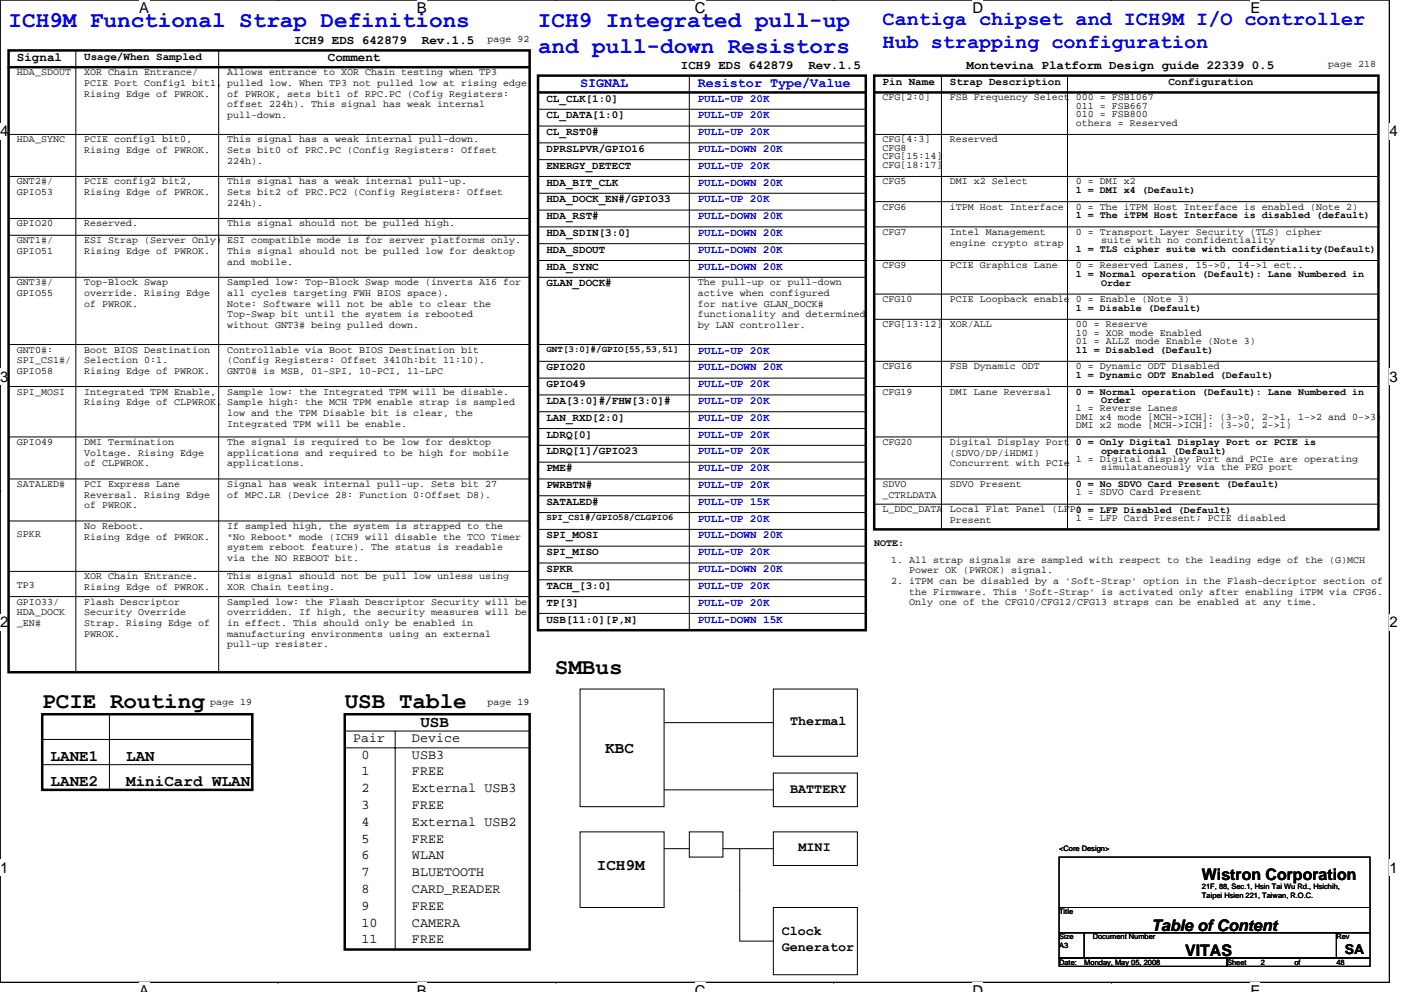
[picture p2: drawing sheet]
<svg xmlns="http://www.w3.org/2000/svg" width="297mm" height="210mm" viewBox="0 0 297 210" stroke-linecap="round" stroke-linejoin="round" font-family="sans-serif">
<defs><g id="words">
<g font-size="4.8" fill="#00f">
<text x="1.8" y="5.8">ICH9M Functional Strap Definitions</text>
<text x="113.8" y="5.8">ICH9 Integrated pull-up</text>
<text x="113.8" y="11.2">and pull-down Resistors</text>
</g>
<g font-size="4.8">
<text x="117.4" y="142.7">SMBus</text>
<text x="8.9" y="149.8">PCIE Routing</text>
<text x="72.9" y="149.8">USB Table</text>
</g>
<g font-size="4.3" fill="#00f">
<text x="186.7" y="5.3">Cantiga chipset and ICH9M I/O controller</text>
<text x="186.7" y="10.2">Hub strapping configuration</text>
</g>
<g font-size="3.4">
<text x="88.9" y="153.9">USB</text>
<text x="10.7" y="161">LANE1</text>
<text x="26.7" y="161">LAN</text>
<text x="128.1" y="159.3">KBC</text>
<text x="10.7" y="166.4">LANE2</text>
<text x="26.7" y="166.4">MiniCard WLAN</text>
<text x="126.3" y="184.1">ICH9M</text>
<text x="254.3" y="186.2">Wistron Corporation</text>
<text x="243.6" y="196.9">Table of Content</text>
<text x="250.7" y="202.2">VITAS</text>
</g>
<g font-size="3.2">
<text x="29.4" y="2.8">A</text>
<text x="88.2" y="2.8">B</text>
<text x="147" y="2.8">C</text>
<text x="205.8" y="2.8">D</text>
<text x="264.5" y="2.8">E</text>
<text x="0" y="28.8">4</text>
<text x="293.9" y="28.8">4</text>
<text x="0" y="80.8">3</text>
<text x="293.9" y="80.8">3</text>
<text x="0" y="132.7">2</text>
<text x="293.9" y="132.7">2</text>
<text x="0" y="184.7">1</text>
<text x="293.9" y="184.7">1</text>
<text x="29.4" y="210.7">A</text>
<text x="88.2" y="210.7">B</text>
<text x="147" y="210.7">C</text>
<text x="205.8" y="210.7">D</text>
<text x="264.5" y="210.7">E</text>
</g>
<g font-size="2.8" fill="#00f">
<text x="122.7" y="18.4">SIGNAL</text>
<text x="147.6" y="18.4">Resistor Type/Value</text>
</g>
<g font-size="2.8">
<text x="167.2" y="153.5">Thermal</text>
<text x="74.7" y="157">Pair</text>
<text x="76.5" y="160.5">0</text>
<text x="87.2" y="157">Device</text>
<text x="87.2" y="160.5">USB3</text>
<text x="76.5" y="164.1">1</text>
<text x="76.5" y="167.6">2</text>
<text x="87.2" y="164.1">FREE</text>
<text x="87.2" y="167.6">External USB3</text>
<text x="167.2" y="167.7">BATTERY</text>
<text x="76.5" y="171.2">3</text>
<text x="87.2" y="171.2">FREE</text>
<text x="76.5" y="174.7">4</text>
<text x="76.5" y="178.3">5</text>
<text x="87.2" y="174.7">External USB2</text>
<text x="87.2" y="178.3">FREE</text>
<text x="76.5" y="181.8">6</text>
<text x="76.5" y="185.4">7</text>
<text x="87.2" y="185.4">BLUETOOTH</text>
<text x="87.2" y="181.8">WLAN</text>
<text x="168.9" y="180.1">MINI</text>
<text x="76.5" y="189">8</text>
<text x="87.2" y="189">CARD_READER</text>
<text x="76.5" y="192.5">9</text>
<text x="76.5" y="196.1">10</text>
<text x="87.2" y="192.5">FREE</text>
<text x="87.2" y="196.1">CAMERA</text>
<text x="165.4" y="197.9">Clock</text>
<text x="76.5" y="199.6">11</text>
<text x="87.2" y="199.6">FREE</text>
<text x="165.4" y="201.1">Generator</text>
<text x="284.5" y="201.8">SA</text>
</g>
<g font-size="2.6">
<text x="62.3" y="9.3">ICH9 EDS 642879</text>
<text x="89.3" y="9.3">Rev.1.5</text>
<text x="3.6" y="12.9">Signal</text>
<text x="69.4" y="12.9">Comment</text>
<text x="144.1" y="14.7">ICH9 EDS 642879</text>
<text x="171" y="14.7">Rev.1.5</text>
<text x="204.5" y="14.7">Montevina Platform Design guide 22339 0.5</text>
</g>
<g font-size="2.3">
<text x="17.8" y="12.6">Usage/When Sampled</text>
<text x="186.7" y="17.9">Pin Name</text>
<text x="201" y="17.9">Strap Description</text>
<text x="247.2" y="17.9">Configuration</text>
<text x="115.6" y="21.5">CL_CLK[1:0]</text>
<text x="115.6" y="25">CL_DATA[1:0]</text>
<text x="115.6" y="28.6">CL_RST0#</text>
<text x="115.6" y="32.2">DPRSLPVR/GPIO16</text>
<text x="115.6" y="35.7">ENERGY_DETECT</text>
<text x="115.6" y="39.3">HDA_BIT_CLK</text>
<text x="115.6" y="46.4">HDA_RST#</text>
<text x="115.6" y="42.8">HDA_DOCK_EN#/GPIO33</text>
<text x="115.6" y="49.9">HDA_SDIN[3:0]</text>
<text x="115.6" y="53.5">HDA_SDOUT</text>
<text x="115.6" y="57">HDA_SYNC</text>
<text x="115.6" y="60.6">GLAN_DOCK#</text>
<text x="115.6" y="81.9">GPIO49</text>
<text x="115.6" y="78.4">GPIO20</text>
<text x="115.6" y="85.5">LDA[3:0]#/FHW[3:0]#</text>
<text x="115.6" y="89">LAN_RXD[2:0]</text>
<text x="115.6" y="92.6">LDRQ[0]</text>
<text x="115.6" y="99.7">PME#</text>
<text x="115.6" y="96.2">LDRQ[1]/GPIO23</text>
<text x="115.6" y="103.3">PWRBTN#</text>
<text x="115.6" y="106.8">SATALED#</text>
<text x="115.6" y="113.9">SPI_MOSI</text>
<text x="115.6" y="117.5">SPI_MISO</text>
<text x="115.6" y="121.1">SPKR</text>
<text x="115.6" y="124.6">TACH_[3:0]</text>
<text x="115.6" y="128.2">TP[3]</text>
<text x="115.6" y="131.7">USB[11:0][P,N]</text>
</g>
<g font-size="2.3" fill="#00f">
<text x="147.6" y="21.5">PULL-UP 20K</text>
<text x="147.6" y="28.6">PULL-UP 20K</text>
<text x="147.6" y="25">PULL-UP 20K</text>
<text x="147.6" y="32.2">PULL-DOWN 20K</text>
<text x="147.6" y="35.7">PULL-UP 20K</text>
<text x="147.6" y="39.3">PULL-DOWN 20K</text>
<text x="147.6" y="46.4">PULL-DOWN 20K</text>
<text x="147.6" y="42.8">PULL-UP 20K</text>
<text x="147.6" y="49.9">PULL-DOWN 20K</text>
<text x="147.6" y="53.5">PULL-DOWN 20K</text>
<text x="147.6" y="57">PULL-DOWN 20K</text>
<text x="147.6" y="74.8">PULL-UP 20K</text>
<text x="147.6" y="78.4">PULL-DOWN 20K</text>
<text x="147.6" y="81.9">PULL-UP 20K</text>
<text x="147.6" y="85.5">PULL-UP 20K</text>
<text x="147.6" y="89">PULL-UP 20K</text>
<text x="147.6" y="92.6">PULL-UP 20K</text>
<text x="147.6" y="96.2">PULL-UP 20K</text>
<text x="147.6" y="99.7">PULL-UP 20K</text>
<text x="147.6" y="103.3">PULL-UP 20K</text>
<text x="147.6" y="106.8">PULL-UP 15K</text>
<text x="147.6" y="110.4">PULL-UP 20K</text>
<text x="147.6" y="113.9">PULL-DOWN 20K</text>
<text x="147.6" y="117.5">PULL-UP 20K</text>
<text x="147.6" y="121.1">PULL-DOWN 20K</text>
<text x="147.6" y="124.6">PULL-UP 20K</text>
<text x="147.6" y="131.7">PULL-DOWN 15K</text>
<text x="147.6" y="128.2">PULL-UP 20K</text>
</g>
<g font-size="2.1">
<text x="103.2" y="8.8">page 92</text>
<text x="3.6" y="15.9">HDA_SDOUT</text>
<text x="17.8" y="15.9">XOR Chain Entrance/</text>
<text x="48" y="15.9">Allows entrance to XOR Chain testing when TP3</text>
<text x="281" y="14.1">page 218</text>
<text x="17.8" y="18.2">PCIE Port Config1 bit1, pulled low. When TP3 not pulled low at rising edge</text>
<text x="17.8" y="20.4">Rising Edge of PWROK.</text>
<text x="48" y="20.4">of PWROK, sets bit1 of RPC.PC (Cofig Registers:</text>
<text x="48" y="22.7">offset 224h). This signal has weak internal</text>
<text x="186.7" y="21.3">CFG[2:0]</text>
<text x="201" y="21.3">FSB Frequency Select 000 = FSB1067</text>
<text x="227.6" y="23">011 = FSB667</text>
<text x="48" y="25">pull-down.</text>
<text x="227.6" y="24.8">010 = FSB800</text>
<text x="227.6" y="26.6">others = Reserved</text>
<text x="3.6" y="30.1">HDA_SYNC</text>
<text x="17.8" y="30.1">PCIE config1 bit0,</text>
<text x="17.8" y="32.4">Rising Edge of PWROK.</text>
<text x="48" y="30.1">This signal has a weak internal pull-down.</text>
<text x="48" y="32.4">Sets bit0 of PRC.PC (Config Registers: Offset</text>
<text x="48" y="34.7">224h).</text>
<text x="186.7" y="31.9">CFG8</text>
<text x="186.7" y="30.1">CFG[4:3]</text>
<text x="186.7" y="33.7">CFG[15:14]</text>
<text x="186.7" y="35.5">CFG[18:17]</text>
<text x="201" y="30.1">Reserved</text>
<text x="3.6" y="39">GNT2#/</text>
<text x="3.6" y="41.3">GPIO53</text>
<text x="17.8" y="39">PCIE config2 bit2,</text>
<text x="17.8" y="41.3">Rising Edge of PWROK.</text>
<text x="48" y="39">This signal has a weak internal pull-up.</text>
<text x="48" y="41.3">Sets bit2 of PRC.PC2 (Config Registers: Offset</text>
<text x="186.7" y="39">CFG5</text>
<text x="201" y="39">DMI x2 Select</text>
<text x="227.6" y="39">0 = DMI x2</text>
<text x="227.6" y="40.9">1 = DMI x4 (Default)</text>
<text x="3.6" y="47.9">GPIO20</text>
<text x="17.8" y="47.9">Reserved.</text>
<text x="48" y="47.9">This signal should not be pulled high.</text>
<text x="48" y="43.6">224h).</text>
<text x="186.7" y="44.4">CFG6</text>
<text x="201" y="44.4">iTPM Host Interface</text>
<text x="227.6" y="46.2">1 = The iTPM Host Interface is disabled (default)</text>
<text x="227.6" y="44.4">0 = The iTPM Host Interface is enabled (Note 2)</text>
<text x="3.6" y="51.5">GNT1#/</text>
<text x="3.6" y="53.7">GPIO51</text>
<text x="17.8" y="51.5">ESI Strap (Server Only) ESI compatible mode is for server platforms only.</text>
<text x="17.8" y="53.7">Rising Edge of PWROK.</text>
<text x="48" y="53.7">This signal should not be pulled low for desktop</text>
<text x="186.7" y="49.7">CFG7</text>
<text x="201" y="49.7">Intel Management</text>
<text x="201" y="52">engine crypto strap</text>
<text x="227.6" y="49.7">0 = Transport Layer Security (TLS) cipher</text>
<text x="227.6" y="53.3">1 = TLS cipher suite with confidentiality(Default)</text>
<text x="233" y="51.5">suite with no confidentiality</text>
<text x="48" y="56">and mobile.</text>
<text x="186.7" y="56.8">CFG9</text>
<text x="201" y="56.8">PCIE Graphics Lane</text>
<text x="227.6" y="56.8">0 = Reserved Lanes, 15-&gt;0, 14-&gt;1 ect..</text>
<text x="227.6" y="58.7">1 = Normal operation (Default): Lane Numbered in</text>
<text x="3.6" y="60.4">GNT3#/</text>
<text x="3.6" y="62.6">GPIO55</text>
<text x="17.8" y="60.4">Top-Block Swap</text>
<text x="17.8" y="62.6">override. Rising Edge</text>
<text x="17.8" y="64.9">of PWROK.</text>
<text x="48" y="60.4">Sampled low: Top-Block Swap mode (inverts A16 for</text>
<text x="48" y="62.6">all cycles targeting FWH BIOS space).</text>
<text x="48" y="64.9">Note: Software will not be able to clear the</text>
<text x="147.6" y="60.4">The pull-up or pull-down</text>
<text x="147.6" y="62.6">active when configured</text>
<text x="147.6" y="64.9">for native GLAN_DOCK#</text>
<text x="186.7" y="63.9">CFG10</text>
<text x="201" y="63.9">PCIE Loopback enable 0 = Enable (Note 3)</text>
<text x="227.6" y="65.8">1 = Disable (Default)</text>
<text x="233" y="60.5">Order</text>
<text x="48" y="67.2">Top-Swap bit until the system is rebooted</text>
<text x="48" y="69.4">without GNT3# being pulled down.</text>
<text x="147.6" y="67.2">functionality and determined</text>
<text x="147.6" y="69.4">by LAN controller.</text>
<text x="186.7" y="69.3">CFG[13:12]</text>
<text x="201" y="69.3">XOR/ALL</text>
<text x="227.6" y="69.3">00 = Reserve</text>
<text x="227.6" y="71">10 = XOR mode Enabled</text>
<text x="3.6" y="74.6">GNT0#:</text>
<text x="3.6" y="76.9">SPI_CS1#/</text>
<text x="17.8" y="74.6">Boot BIOS Destination</text>
<text x="17.8" y="76.9">Selection 0:1.</text>
<text x="48" y="74.6">Controllable via Boot BIOS Destination bit</text>
<text x="48" y="76.9">(Config Registers: Offset 3410h:bit 11:10).</text>
<text x="227.6" y="72.8">01 = ALLZ mode Enable (Note 3)</text>
<text x="227.6" y="74.7">11 = Disabled (Default)</text>
<text x="3.6" y="79.1">GPIO58</text>
<text x="3.6" y="83.5">SPI_MOSI</text>
<text x="17.8" y="83.5">Integrated TPM Enable,</text>
<text x="17.8" y="79.1">Rising Edge of PWROK.</text>
<text x="48" y="79.1">GNT0# is MSB, 01-SPI, 10-PCI, 11-LPC</text>
<text x="48" y="83.5">Sample low: the Integrated TPM will be disable.</text>
<text x="186.7" y="83.5">CFG19</text>
<text x="186.7" y="78.1">CFG16</text>
<text x="201" y="83.5">DMI Lane Reversal</text>
<text x="201" y="78.1">FSB Dynamic ODT</text>
<text x="227.6" y="78.1">0 = Dynamic ODT Disabled</text>
<text x="227.6" y="83.6">0 = Normal operation (Default): Lane Numbered in</text>
<text x="227.6" y="80">1 = Dynamic ODT Enabled (Default)</text>
<text x="17.8" y="85.7">Rising Edge of CLPWROK. Sample high: the MCH TPM enable strap is sampled</text>
<text x="48" y="88">low and the TPM Disable bit is clear, the</text>
<text x="227.6" y="87">1 = Reverse Lanes</text>
<text x="227.6" y="88.8">DMI x4 mode [MCH-&gt;ICH]: (3-&gt;0, 2-&gt;1, 1-&gt;2 and 0-&gt;3)</text>
<text x="233" y="85.3">Order</text>
<text x="3.6" y="94.1">GPIO49</text>
<text x="17.8" y="94.1">DMI Termination</text>
<text x="48" y="90.3">Integrated TPM will be enable.</text>
<text x="48" y="94.1">The signal is required to be low for desktop</text>
<text x="186.7" y="94.1">CFG20</text>
<text x="201" y="94.1">Digital Display Port</text>
<text x="227.6" y="90.6">DMI x2 mode [MCH-&gt;ICH]: (3-&gt;0, 2-&gt;1)</text>
<text x="227.6" y="94.2">0 = Only Digital Display Port or PCIE is</text>
<text x="17.8" y="96.4">Voltage. Rising Edge</text>
<text x="17.8" y="98.7">of CLPWROK.</text>
<text x="48" y="96.4">applications and required to be high for mobile</text>
<text x="48" y="98.7">applications.</text>
<text x="201" y="96.4">(SDVO/DP/iHDMI)</text>
<text x="201" y="98.7">Concurrent with PCIe</text>
<text x="227.6" y="97.7">1 = Digital display Port and PCIe are operating</text>
<text x="233" y="96">operational (Default)</text>
<text x="233" y="99.5">simulataneously via the PEG port</text>
<text x="3.6" y="103">SATALED#</text>
<text x="17.8" y="103">PCI Express Lane</text>
<text x="17.8" y="105.3">Reversal. Rising Edge</text>
<text x="17.8" y="107.6">of PWROK.</text>
<text x="48" y="103">Signal has weak internal pull-up. Sets bit 27</text>
<text x="48" y="105.3">of MPC.LR (Device 28: Function 0:Offset D8).</text>
<text x="186.7" y="103">SDVO</text>
<text x="186.7" y="105.3">_CTRLDATA</text>
<text x="201" y="103">SDVO Present</text>
<text x="227.6" y="103.1">0 = No SDVO Card Present (Default)</text>
<text x="227.6" y="104.8">1 = SDVO Card Present</text>
<text x="3.6" y="113.7">SPKR</text>
<text x="17.8" y="111.9">No Reboot.</text>
<text x="48" y="111.9">If sampled high, the system is strapped to the</text>
<text x="186.7" y="108.4">L_DDC_DATA</text>
<text x="201" y="108.4">Local Flat Panel (LFP)</text>
<text x="201" y="110.6">Present</text>
<text x="227.6" y="108.5">0 = LFP Disabled (Default)</text>
<text x="227.6" y="110.2">1 = LFP Card Present; PCIE disabled</text>
<text x="17.8" y="114.2">Rising Edge of PWROK.</text>
<text x="48" y="114.2">&quot;No Reboot&quot; mode (ICH9 will disable the TCO Timer</text>
<text x="48" y="116.5">system reboot feature). The status is readable</text>
<text x="48" y="118.7">via the NO REBOOT bit.</text>
<text x="185" y="115.6">NOTE:</text>
<text x="188.5" y="119">1. All strap signals are sampled with respect to the leading edge of the (G)MCH</text>
<text x="3.6" y="124.4">TP3</text>
<text x="17.8" y="122.6">XOR Chain Entrance.</text>
<text x="17.8" y="124.9">Rising Edge of PWROK.</text>
<text x="48" y="122.6">This signal should not be pull low unless using</text>
<text x="48" y="124.9">XOR Chain testing.</text>
<text x="188.5" y="123.6">2. iTPM can be disabled by a 'Soft-Strap' option in the Flash-decriptor section of</text>
<text x="192.3" y="121.3">Power OK (PWROK) signal.</text>
<text x="192.3" y="125.8">the Firmware. This 'Soft-Strap' is activated only after enabling iTPM via CFG6.</text>
<text x="3.6" y="127.9">GPIO33/</text>
<text x="3.6" y="130.2">HDA_DOCK</text>
<text x="17.8" y="127.9">Flash Descriptor</text>
<text x="17.8" y="130.2">Security Override</text>
<text x="48" y="127.9">Sampled low: the Flash Descriptor Security will be</text>
<text x="48" y="130.2">overridden. If high, the security measures will be</text>
<text x="192.3" y="128.1">Only one of the CFG10/CFG12/CFG13 straps can be enabled at any time.</text>
<text x="3.6" y="132.5">_EN#</text>
<text x="17.8" y="132.5">Strap. Rising Edge of</text>
<text x="17.8" y="134.7">PWROK.</text>
<text x="48" y="132.5">in effect. This should only be enabled in</text>
<text x="48" y="134.7">manufacturing environments using an external</text>
<text x="48" y="137">pull-up resister.</text>
<text x="44.5" y="149.3">page 19</text>
<text x="103.2" y="149.3">page 19</text>
</g>
<g font-size="1.9">
<text x="115.6" y="74.5">GNT[3:0]#/GPIO[55,53,51]</text>
<text x="115.6" y="110.1">SPI_CS1#/GPIO58/CLGPIO6</text>
</g>
<g font-size="1.6">
<text x="224.1" y="180.1">&lt;Core Design&gt;</text>
<text x="254.3" y="188.1">21F, 88, Sec.1, Hsin Tai Wu Rd., Hsichih,</text>
<text x="254.3" y="189.9">Taipei Hsien 221, Taiwan, R.O.C.</text>
<text x="224.1" y="193.4">Title</text>
<text x="224.1" y="198.8">Size</text>
<text x="224.1" y="200.6">A3</text>
<text x="231.2" y="198.8">Document Number</text>
<text x="282.7" y="198.8">Rev</text>
<text x="224.1" y="204.1">Date:</text>
<text x="229.4" y="204.1">Monday, May 05, 2008</text>
<text x="259.6" y="204.1">Sheet</text>
<text x="266.7" y="204.1">2</text>
<text x="273.9" y="204.1">of</text>
<text x="282.7" y="204.1">48</text>
</g>
</g></defs>
<path d="M0 0h293.9v207.9h-293.9z" fill="none" stroke="#000" stroke-width=".21"/>
<g fill="#fff">
<path d="M29.4 0h2.1v3.5h-2.1z"/>
<path d="M29.4 207.9h2.1v2h-2.1z"/>
</g>
<path d="M58.8 0h.1M58.8 207.9h.1" fill="none" stroke="#000" stroke-width=".21"/>
<g fill="#fff">
<path d="M88.2 0h2.1v3.5h-2.1z"/>
<path d="M88.2 207.9h2.1v2h-2.1z"/>
</g>
<path d="M117.6 0h.1M117.6 207.9h.1" fill="none" stroke="#000" stroke-width=".21"/>
<g fill="#fff">
<path d="M147 0h2.3v3.5h-2.3z"/>
<path d="M147 207.9h2.3v2h-2.3z"/>
</g>
<path d="M176.4 0h.1M176.4 207.9h.1" fill="none" stroke="#000" stroke-width=".21"/>
<g fill="#fff">
<path d="M205.8 0h2.2v3.5h-2.2z"/>
<path d="M205.8 207.9h2.2v2h-2.2z"/>
</g>
<path d="M235.2 0h.1M235.2 207.9h.1" fill="none" stroke="#000" stroke-width=".21"/>
<g fill="#fff">
<path d="M264.5 0h2.1v3.5h-2.1z"/>
<path d="M264.5 207.9h2.1v2h-2.1z"/>
<path d="M0 26h1.8v3.5h-1.8z"/>
<path d="M293.9 26h1.8v3.5h-1.8z"/>
<path d="M0 77.9h1.8v3.5h-1.8z"/>
<path d="M293.9 77.9h1.8v3.5h-1.8z"/>
</g>
<path d="M0 52h.1M293.9 52h.1" fill="none" stroke="#000" stroke-width=".21"/>
<g fill="#fff">
<path d="M0 129.9h1.8v3.5h-1.8z"/>
<path d="M293.9 129.9h1.8v3.5h-1.8z"/>
</g>
<path d="M0 103.9h.1M293.9 103.9h.1" fill="none" stroke="#000" stroke-width=".21"/>
<g fill="#fff">
<path d="M0 181.9h1.8v3.5h-1.8z"/>
<path d="M293.9 181.9h1.8v3.5h-1.8z"/>
</g>
<g fill="none" stroke="#000" stroke-width=".21">
<path d="M16 10.7v131.5M46.3 10.7v131.5M145.8 16v117.3M199.2 16v96M225.8 16v96M1.8 28.4h110.3M1.8 37.3h110.3M113.8 37.3h69.4M113.8 23.1h69.4M113.8 26.7h69.4M113.8 30.2h69.4M113.8 33.8h69.4"/>
<path d="M185 28.4h106.6M185 37.3h106.6M1.8 46.2h110.3M1.8 49.8h110.3M1.8 58.7h110.3M113.8 48h69.4M113.8 55.1h69.4M113.8 40.9h69.4M113.8 44.4h69.4M113.8 51.6h69.4M113.8 58.7h69.4M185 42.7h106.6"/>
<path d="M185 48h106.6M185 55.1h106.6M1.8 72.9h110.3M113.8 72.9h69.4M113.8 76.5h69.4M185 76.5h106.6M185 62.2h106.6M185 67.6h106.6M1.8 92.5h110.3M1.8 81.8h110.3M113.8 80h69.4M113.8 83.6h69.4"/>
<path d="M113.8 87.1h69.4M113.8 90.7h69.4M113.8 94.2h69.4M113.8 97.8h69.4M185 92.5h106.6M185 81.8h106.6M1.8 101.3h110.3M1.8 110.2h110.3M113.8 101.3h69.4M113.8 104.9h69.4M113.8 108.5h69.4M113.8 112h69.4"/>
<path d="M113.8 115.6h69.4M113.8 119.1h69.4M185 101.3h106.6M185 106.7h106.6M1.8 120.9h110.3M1.8 126.2h110.3M113.8 126.2h69.4M113.8 122.7h69.4M113.8 129.8h69.4M0 155.9h.1M8.9 156.5h44.5M23.2 151.1v16"/>
<path d="M72.9 154.7h39.2M72.9 158.2h39.2M83.6 154.7v46.2M122.7 145.8h17.8v24.9h-17.8zM140.5 152.9h23.1M163.6 145.8h17.8v14.2h-17.8zM293.9 155.9h.1M8.9 161.8h44.5M122.7 176h17.8v16h-17.8zM140.5 167.1h23.1M140.5 179.6h5.3M145.8 176h7.1v5.4h-7.1z"/>
<path d="M152.9 179.6h10.7M156.5 179.6v19.5h7.1M163.6 163.6h17.8v7.1h-17.8zM163.6 176h17.8v7.1h-17.8zM163.6 192h17.8v14.2h-17.8zM224.1 181.4h65.8v10.6h-65.8zM224.1 192h65.8v5.4h-65.8zM224.1 197.4h5.3v5.3h-5.3zM229.4 197.4h53.3v5.3h-53.3zM282.7 197.4h7.2v5.3h-7.2zM224.1 202.7h35.5v1.8h-35.5zM259.6 202.7h30.3v1.8h-30.3z"/>
</g>
<path d="M1.8 14.2h110.3M1.8 10.7h110.3v131.5h-110.3zM113.8 16h69.4v117.3h-69.4zM113.8 19.6h69.4M185 16h106.6v96h-106.6zM185 19.6h106.6M8.9 151.1h44.5v16h-44.5zM72.9 151.1h39.2v49.8h-39.2z" fill="none" stroke="#000" stroke-width=".53"/>
<use href="#words"/>
</svg>
